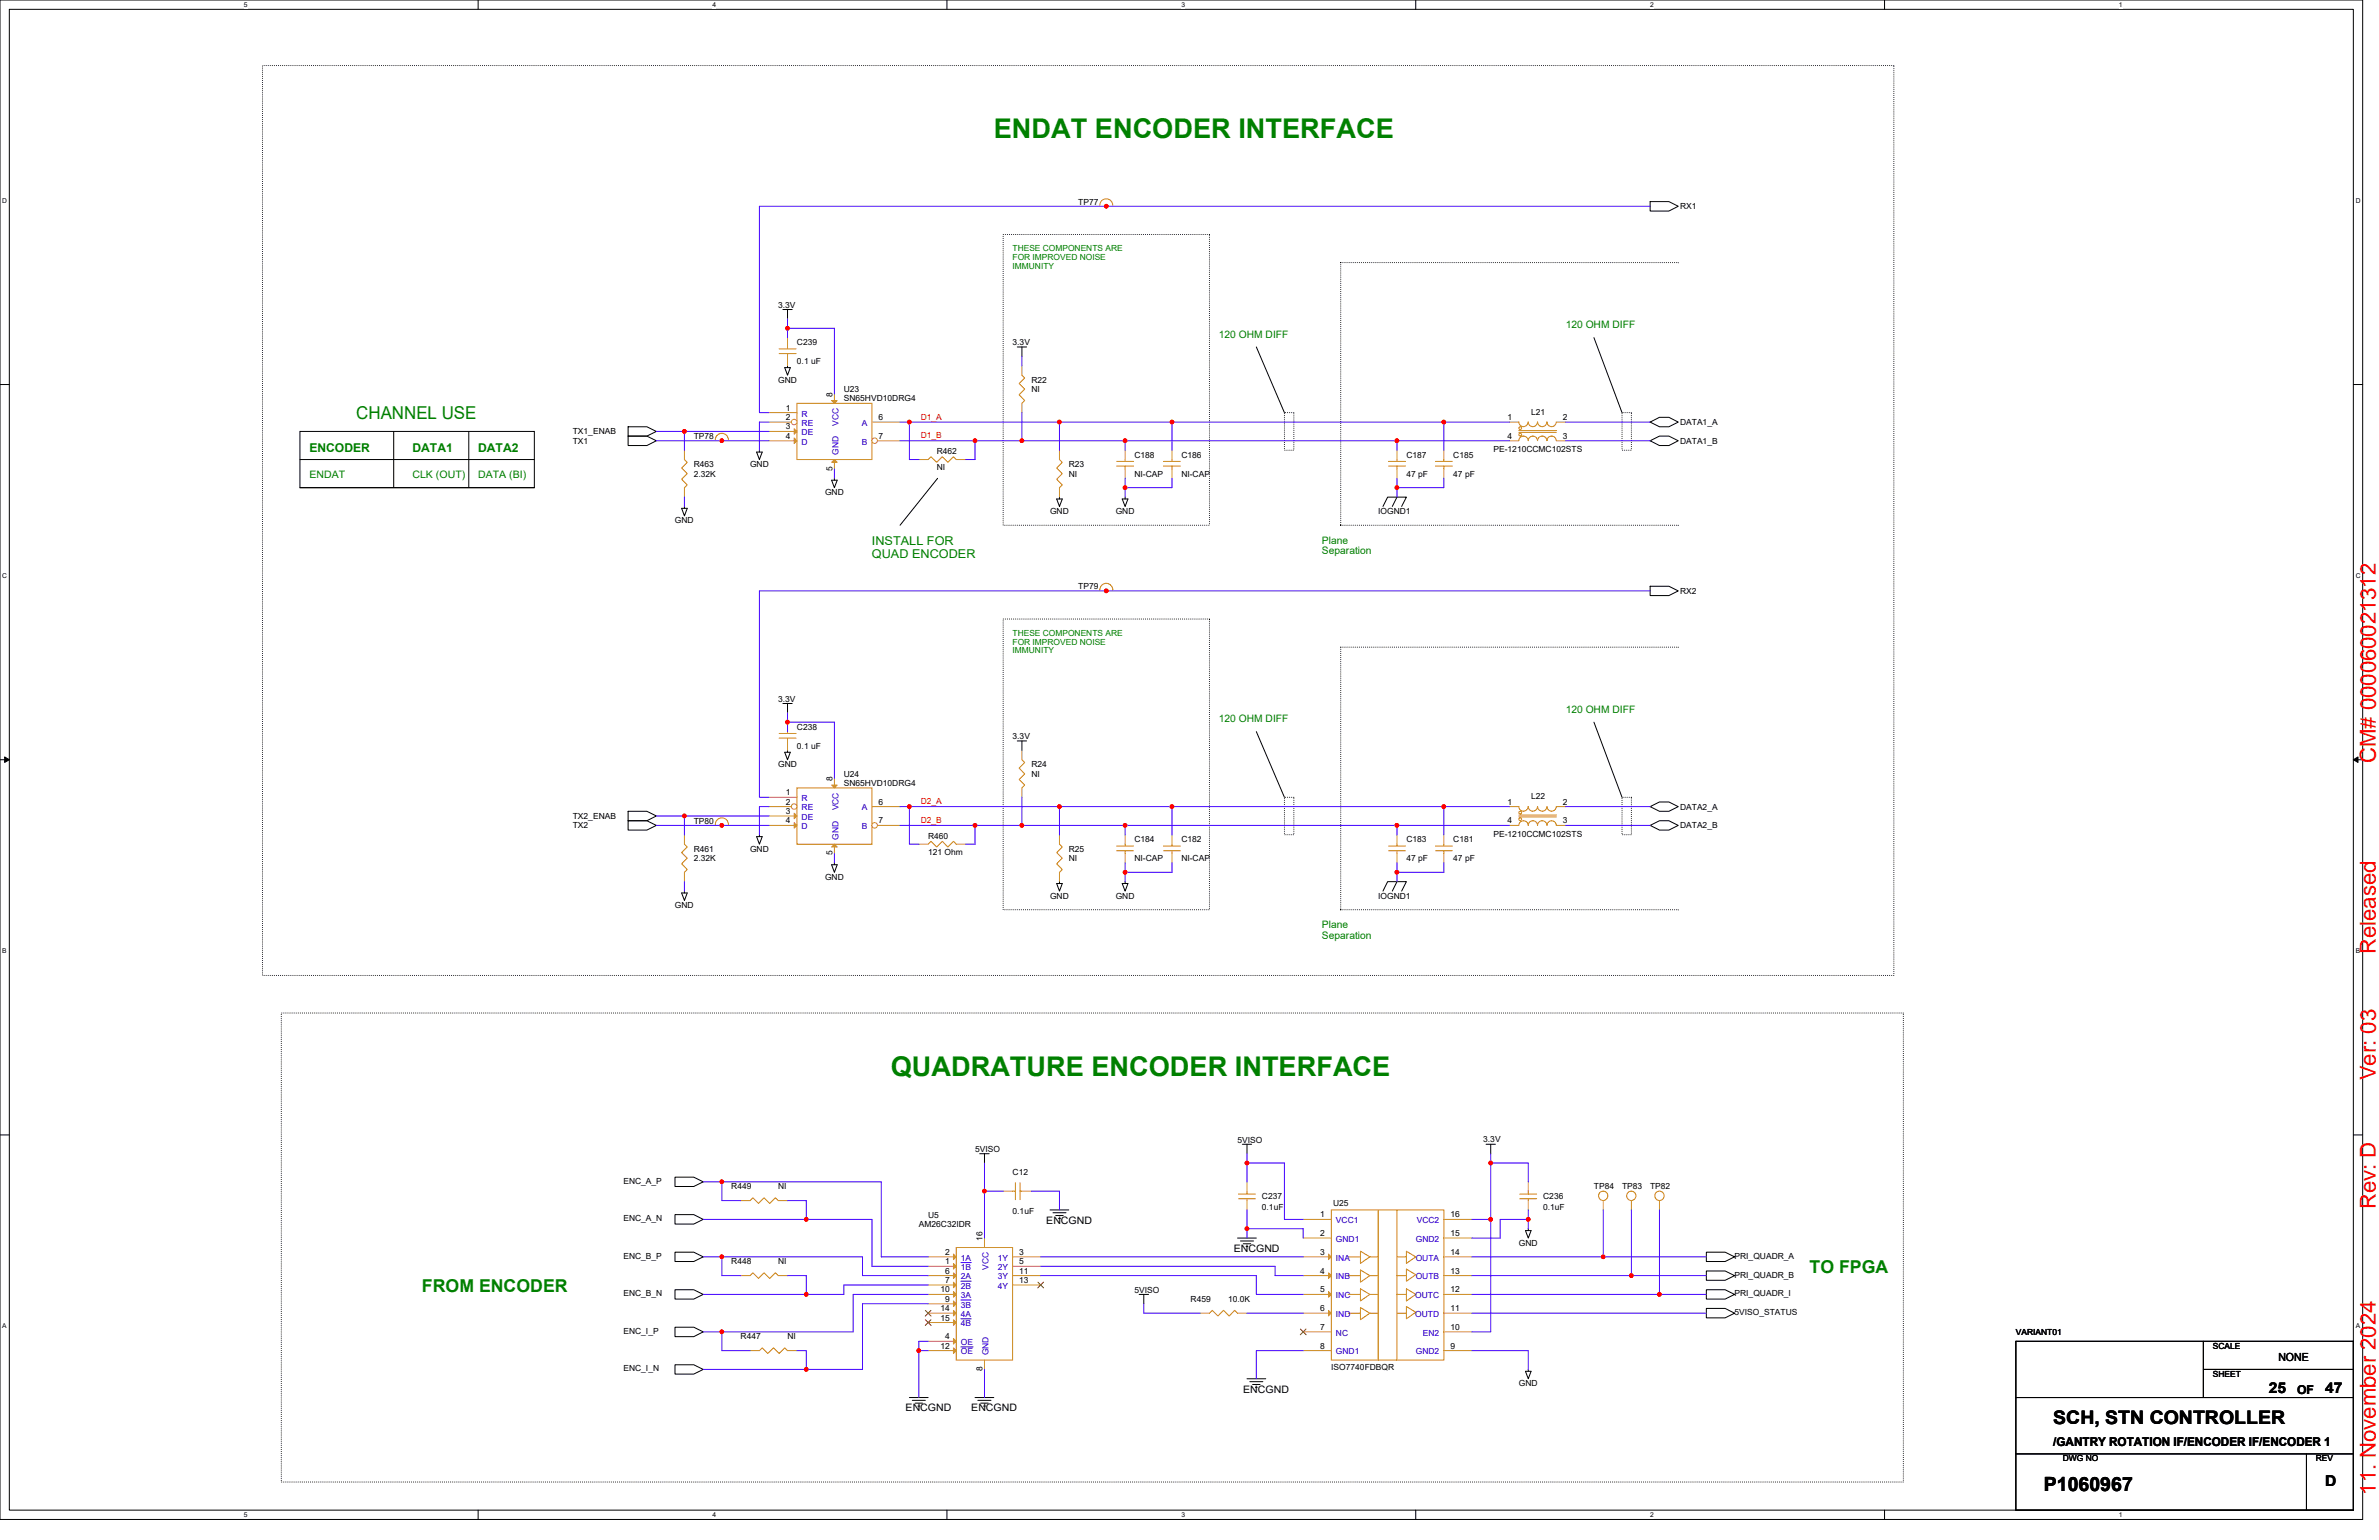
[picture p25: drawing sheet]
<svg xmlns="http://www.w3.org/2000/svg" width="432mm" height="279mm" viewBox="0 0 432 279" stroke-linecap="round" stroke-linejoin="round" font-family="sans-serif">
<defs><g id="words">
<g font-size="4.9" fill="#008000">
<text x="180.4" y="25">ENDAT ENCODER INTERFACE</text>
<text x="161.7" y="195.2">QUADRATURE ENCODER INTERFACE</text>
</g>
<g font-size="4" fill="#f00">
<text x="431.2" y="138.4" transform="rotate(-90 431.2 138.4)">CM# 000060021312</text>
<text x="431.2" y="173.1" transform="rotate(-90 431.2 173.1)">Released</text>
<text x="431.2" y="196" transform="rotate(-90 431.2 196)">Ver: 03</text>
<text x="431.2" y="219.3" transform="rotate(-90 431.2 219.3)">Rev: D</text>
<text x="431.2" y="271.2" transform="rotate(-90 431.2 271.2)">11. November 2024</text>
</g>
<text font-size="3.6" x="371" y="270.5">P1060967</text>
<text font-size="3.4" x="372.7" y="258.4">SCH, STN CONTROLLER</text>
<g font-size="3.2" fill="#008000">
<text x="64.7" y="76.1">CHANNEL USE</text>
<text x="328.4" y="231">TO FPGA</text>
<text x="76.6" y="234.4">FROM ENCODER</text>
</g>
<g font-size="2.7">
<text x="411.8" y="252.7">25</text>
<text x="422" y="252.7">47</text>
<text x="422" y="269.7">D</text>
</g>
<g font-size="2.2" fill="#008000">
<text x="56.2" y="82">ENCODER</text>
<text x="74.9" y="82">DATA1</text>
<text x="86.8" y="82">DATA2</text>
<text x="158.3" y="99">INSTALL FOR</text>
<text x="158.3" y="101.2">QUAD ENCODER</text>
</g>
<g font-size="2.2">
<text x="416.9" y="252.9">OF</text>
<text x="372.7" y="262.4">/GANTRY ROTATION IF/ENCODER IF/ENCODER 1</text>
</g>
<text font-size="2" x="413.5" y="246.9">NONE</text>
<g font-size="1.9" fill="#008000">
<text x="284.2" y="59.5">120 OHM DIFF</text>
<text x="221.2" y="61.2">120 OHM DIFF</text>
<text x="56.2" y="86.8">ENDAT</text>
<text x="74.9" y="86.8">CLK (OUT)</text>
<text x="86.8" y="86.8">DATA (BI)</text>
<text x="239.9" y="98.7">Plane</text>
<text x="239.9" y="100.6">Separation</text>
<text x="221.2" y="131">120 OHM DIFF</text>
<text x="284.2" y="129.3">120 OHM DIFF</text>
<text x="239.9" y="168.4">Plane</text>
<text x="239.9" y="170.4">Separation</text>
</g>
<g font-size="1.9">
<text x="189.9" y="222">ENCGND</text>
<text x="223.9" y="227.2">ENCGND</text>
<text x="164.4" y="256.1">ENCGND</text>
<text x="176.3" y="256.1">ENCGND</text>
<text x="225.7" y="252.7">ENCGND</text>
</g>
<g font-size="1.5">
<text x="195.7" y="37.1">TP77</text>
<text x="304.9" y="38">RX1</text>
<text x="141.2" y="55.8">3.3V</text>
<text x="144.7" y="62.6">C239</text>
<text x="183.8" y="62.6">3.3V</text>
<text x="141.2" y="69.4">GND</text>
<text x="144.7" y="66">0.1 uF</text>
<text x="151.1" y="72" transform="rotate(-90 151.1 72)">8</text>
<text x="153.2" y="71.1">U23</text>
<text x="187.2" y="69.4">R22</text>
<text x="187.2" y="71.1">NI</text>
<text x="142.6" y="76.2">2</text>
<text x="142.6" y="77.9">3</text>
<text x="142.6" y="74.5">1</text>
<text x="153.2" y="72.8">SN65HVD10DRG4</text>
<text x="159.4" y="76.2">6</text>
<text x="273.6" y="76.2">1</text>
<text x="277.9" y="75.2">L21</text>
<text x="283.7" y="76.2">2</text>
<text x="304.9" y="77.1">DATA1_A</text>
<text x="104" y="80.5">TX1</text>
<text x="104" y="78.8">TX1_ENAB</text>
<text x="125.9" y="79.7">TP78</text>
<text x="142.6" y="79.6">4</text>
<text x="159.4" y="79.6">7</text>
<text x="170" y="82.4">R462</text>
<text x="205.9" y="83.1">C188</text>
<text x="214.4" y="83.1">C186</text>
<text x="255.3" y="83.1">C187</text>
<text x="263.8" y="83.1">C185</text>
<text x="271.1" y="82">PE-1210CCMC102STS</text>
<text x="273.6" y="79.6">4</text>
<text x="283.7" y="79.6">3</text>
<text x="304.9" y="80.5">DATA1_B</text>
<text x="125.9" y="84.8">R463</text>
<text x="125.9" y="86.5">2.32K</text>
<text x="136.1" y="84.8">GND</text>
<text x="149.8" y="89.9">GND</text>
<text x="151.1" y="85.4" transform="rotate(-90 151.1 85.4)">5</text>
<text x="170" y="85.3">NI</text>
<text x="194" y="84.8">R23</text>
<text x="194" y="86.5">NI</text>
<text x="205.9" y="86.5">NI-CAP</text>
<text x="214.4" y="86.5">NI-CAP</text>
<text x="255.3" y="86.5">47 pF</text>
<text x="263.8" y="86.5">47 pF</text>
<text x="122.5" y="95">GND</text>
<text x="190.6" y="93.3">GND</text>
<text x="202.5" y="93.3">GND</text>
<text x="250.1" y="93.3">IOGND1</text>
<text x="195.7" y="106.9">TP79</text>
<text x="304.9" y="107.7">RX2</text>
<text x="141.2" y="127.3">3.3V</text>
<text x="144.7" y="132.4">C238</text>
<text x="144.7" y="135.8">0.1 uF</text>
<text x="183.8" y="134.1">3.3V</text>
<text x="141.2" y="139.2">GND</text>
<text x="151.1" y="141.8" transform="rotate(-90 151.1 141.8)">8</text>
<text x="153.2" y="140.9">U24</text>
<text x="153.2" y="142.6">SN65HVD10DRG4</text>
<text x="187.2" y="139.2">R24</text>
<text x="187.2" y="140.9">NI</text>
<text x="104" y="148.6">TX2_ENAB</text>
<text x="125.9" y="149.4">TP80</text>
<text x="142.6" y="146">2</text>
<text x="142.6" y="147.7">3</text>
<text x="142.6" y="149.4">4</text>
<text x="142.6" y="144.3">1</text>
<text x="159.4" y="146">6</text>
<text x="159.4" y="149.4">7</text>
<text x="273.6" y="146">1</text>
<text x="273.6" y="149.4">4</text>
<text x="277.9" y="145">L22</text>
<text x="283.7" y="146">2</text>
<text x="283.7" y="149.4">3</text>
<text x="304.9" y="146.9">DATA2_A</text>
<text x="104" y="150.3">TX2</text>
<text x="125.9" y="154.5">R461</text>
<text x="136.1" y="154.5">GND</text>
<text x="151.1" y="155.2" transform="rotate(-90 151.1 155.2)">5</text>
<text x="168.5" y="152.1">R460</text>
<text x="168.5" y="155">121 Ohm</text>
<text x="194" y="154.5">R25</text>
<text x="205.9" y="152.8">C184</text>
<text x="214.4" y="152.8">C182</text>
<text x="255.3" y="152.8">C183</text>
<text x="263.8" y="152.8">C181</text>
<text x="271.1" y="151.8">PE-1210CCMC102STS</text>
<text x="304.9" y="150.3">DATA2_B</text>
<text x="125.9" y="156.2">2.32K</text>
<text x="149.8" y="159.6">GND</text>
<text x="194" y="156.2">NI</text>
<text x="205.9" y="156.2">NI-CAP</text>
<text x="214.4" y="156.2">NI-CAP</text>
<text x="255.3" y="156.2">47 pF</text>
<text x="263.8" y="156.2">47 pF</text>
<text x="122.5" y="164.7">GND</text>
<text x="190.6" y="163">GND</text>
<text x="202.5" y="163">GND</text>
<text x="250.1" y="163">IOGND1</text>
<text x="177" y="209">5VISO</text>
<text x="224.6" y="207.3">5VISO</text>
<text x="269.2" y="207.1">3.3V</text>
<text x="113.2" y="214.8">ENC_A_P</text>
<text x="132.7" y="215.8">R449</text>
<text x="141.2" y="215.8">NI</text>
<text x="183.8" y="213.2">C12</text>
<text x="289.3" y="215.8">TP84</text>
<text x="294.4" y="215.8">TP83</text>
<text x="299.5" y="215.8">TP82</text>
<text x="113.2" y="221.6">ENC_A_N</text>
<text x="168.5" y="220.9">U5</text>
<text x="183.8" y="220.2">0.1uF</text>
<text x="229" y="217.5">C237</text>
<text x="229" y="219.5">0.1uF</text>
<text x="239.6" y="220.9">1</text>
<text x="242" y="218.9">U25</text>
<text x="263.2" y="220.9">16</text>
<text x="280.1" y="217.5">C236</text>
<text x="280.1" y="219.5">0.1uF</text>
<text x="166.8" y="222.6">AM26C32IDR</text>
<text x="171.5" y="227.7">2</text>
<text x="178.3" y="225.1" transform="rotate(-90 178.3 225.1)">16</text>
<text x="185" y="227.7">3</text>
<text x="239.6" y="224.3">2</text>
<text x="239.6" y="227.7">3</text>
<text x="263.2" y="227.7">14</text>
<text x="263.2" y="224.3">15</text>
<text x="275.7" y="226">GND</text>
<text x="113.2" y="228.4">ENC_B_P</text>
<text x="132.7" y="229.4">R448</text>
<text x="141.2" y="229.4">NI</text>
<text x="171.5" y="231.1">6</text>
<text x="171.5" y="229.4">1</text>
<text x="171.5" y="232.8">7</text>
<text x="185" y="229.4">5</text>
<text x="185" y="231.1">11</text>
<text x="185" y="232.8">13</text>
<text x="239.6" y="231.1">4</text>
<text x="263.2" y="231.1">13</text>
<text x="314.8" y="228.4">PRI_QUADR_A</text>
<text x="314.8" y="231.8">PRI_QUADR_B</text>
<text x="113.2" y="235.2">ENC_B_N</text>
<text x="170.7" y="239.6">15</text>
<text x="170.7" y="234.5">10</text>
<text x="170.7" y="237.9">14</text>
<text x="171.5" y="236.2">9</text>
<text x="205.9" y="234.5">5VISO</text>
<text x="216.1" y="236.2">R459</text>
<text x="222.9" y="236.2">10.0K</text>
<text x="239.6" y="234.5">5</text>
<text x="239.6" y="237.9">6</text>
<text x="263.2" y="237.9">11</text>
<text x="263.2" y="234.5">12</text>
<text x="314.8" y="235.2">PRI_QUADR_I</text>
<text x="314.8" y="238.6">5VISO_STATUS</text>
<text x="113.2" y="242">ENC_I_P</text>
<text x="134.4" y="243">R447</text>
<text x="142.9" y="243">NI</text>
<text x="170.7" y="244.7">12</text>
<text x="171.5" y="243">4</text>
<text x="239.6" y="241.3">7</text>
<text x="239.6" y="244.7">8</text>
<text x="263.2" y="241.3">10</text>
<text x="263.2" y="244.7">9</text>
<text x="365.9" y="242.2">VARIANT01</text>
<text x="401.6" y="244.7">SCALE</text>
<text x="113.2" y="248.8">ENC_I_N</text>
<text x="178.3" y="248.8" transform="rotate(-90 178.3 248.8)">8</text>
<text x="241.6" y="248.5">ISO7740FDBQR</text>
<text x="275.7" y="251.5">GND</text>
<text x="401.6" y="249.8">SHEET</text>
<text x="374.4" y="265.2">DWG NO</text>
<text x="420.3" y="265.2">REV</text>
</g>
<g font-size="1.5" fill="#008000">
<text x="183.8" y="45.6">THESE COMPONENTS ARE</text>
<text x="183.8" y="47.2">FOR IMPROVED NOISE</text>
<text x="183.8" y="48.7">IMMUNITY</text>
<text x="183.8" y="115.4">THESE COMPONENTS ARE</text>
<text x="183.8" y="116.9">FOR IMPROVED NOISE</text>
<text x="183.8" y="118.5">IMMUNITY</text>
</g>
<g font-size="1.5" fill="#00c">
<text x="145.5" y="77.3">RE</text>
<text x="145.5" y="75.6">R</text>
<text x="152.2" y="77.2" transform="rotate(-90 152.2 77.2)">VCC</text>
<text x="156.4" y="77.3">A</text>
<text x="145.5" y="79">DE</text>
<text x="145.5" y="80.7">D</text>
<text x="152.2" y="82.5" transform="rotate(-90 152.2 82.5)">GND</text>
<text x="156.4" y="80.7">B</text>
<text x="145.5" y="147">RE</text>
<text x="145.5" y="148.7">DE</text>
<text x="145.5" y="145.4">R</text>
<text x="152.2" y="147" transform="rotate(-90 152.2 147)">VCC</text>
<text x="156.4" y="147">A</text>
<text x="145.5" y="150.5">D</text>
<text x="152.2" y="152.3" transform="rotate(-90 152.2 152.3)">GND</text>
<text x="156.4" y="150.5">B</text>
<text x="242.5" y="221.9">VCC1</text>
<text x="257.2" y="221.9">VCC2</text>
<text x="242.5" y="225.3">GND1</text>
<text x="257" y="225.3">GND2</text>
<text x="174.4" y="228.7">1A</text>
<text x="174.4" y="230.4">1B</text>
<text x="174.4" y="232.1">2A</text>
<text x="174.4" y="233.8">2B</text>
<text x="179.4" y="230.4" transform="rotate(-90 179.4 230.4)">VCC</text>
<text x="181.1" y="228.7">1Y</text>
<text x="181.1" y="230.4">2Y</text>
<text x="181.1" y="232.1">3Y</text>
<text x="181.1" y="233.8">4Y</text>
<text x="242.5" y="228.7">INA</text>
<text x="242.5" y="232.1">INB</text>
<text x="257" y="232.1">OUTB</text>
<text x="257" y="228.7">OUTA</text>
<text x="174.4" y="235.5">3A</text>
<text x="174.4" y="237.2">3B</text>
<text x="174.4" y="239">4A</text>
<text x="242.5" y="235.5">INC</text>
<text x="242.5" y="239">IND</text>
<text x="256.9" y="239">OUTD</text>
<text x="256.9" y="235.5">OUTC</text>
<text x="174.4" y="240.6">4B</text>
<text x="174.4" y="245.7">OE</text>
<text x="174.4" y="244.1">OE</text>
<text x="179.4" y="245.9" transform="rotate(-90 179.4 245.9)">GND</text>
<text x="242.5" y="242.3">NC</text>
<text x="242.5" y="245.7">GND1</text>
<text x="257" y="245.7">GND2</text>
<text x="258.3" y="242.3">EN2</text>
</g>
<g font-size="1.5" fill="#f00">
<text x="167.1" y="76.1">D1_A</text>
<text x="167.1" y="79.5">D1_B</text>
<text x="167.1" y="149.3">D2_B</text>
<text x="167.1" y="145.9">D2_A</text>
</g>
<g font-size="1.2">
<text x="44.2" y="1.2">5</text>
<text x="129.3" y="1.2">4</text>
<text x="214.4" y="1.2">3</text>
<text x="299.5" y="1.2">2</text>
<text x="384.6" y="1.2">1</text>
<text x=".4" y="36.8">D</text>
<text x="427.6" y="36.8">D</text>
<text x=".4" y="104.9">C</text>
<text x="427.6" y="104.9">C</text>
<text x=".4" y="173">B</text>
<text x="427.6" y="173">B</text>
<text x=".4" y="241">A</text>
<text x="427.6" y="241">A</text>
<text x="44.2" y="275.2">5</text>
<text x="129.3" y="275.2">4</text>
<text x="214.4" y="275.2">3</text>
<text x="299.5" y="275.2">2</text>
<text x="384.6" y="275.2">1</text>
</g>
</g></defs>
<path d="M0 0h428.8v275.7h-428.8zM1.7 1.7h425.4v272.3h-425.4z" fill="none" stroke="#000" stroke-width=".18"/>
<g fill="#fff">
<path d="M44.2 .2h.7v1.3h-.7z"/>
<path d="M44.2 274.2h.7v1.3h-.7z"/>
</g>
<path d="M86.8 0v1.7M86.8 274v1.7" fill="none" stroke="#000" stroke-width=".18"/>
<g fill="#fff">
<path d="M129.3 .2h.7v1.3h-.7z"/>
<path d="M129.3 274.2h.7v1.3h-.7z"/>
</g>
<path d="M171.9 0v1.7M171.9 274v1.7" fill="none" stroke="#000" stroke-width=".18"/>
<g fill="#fff">
<path d="M214.4 .2h.7v1.3h-.7z"/>
<path d="M214.4 274.2h.7v1.3h-.7z"/>
</g>
<path d="M257 0v1.7M257 274v1.7" fill="none" stroke="#000" stroke-width=".18"/>
<g fill="#fff">
<path d="M299.5 .2h.7v1.3h-.7z"/>
<path d="M299.5 274.2h.7v1.3h-.7z"/>
</g>
<path d="M342.1 0v1.7M342.1 274v1.7" fill="none" stroke="#000" stroke-width=".18"/>
<g fill="#fff">
<path d="M384.6 .2h.7v1.3h-.7z"/>
<path d="M384.6 274.2h.7v1.3h-.7z"/>
<path d="M.4 35.7h.9v1.4h-.9z"/>
<path d="M427.6 35.7h.8v1.4h-.8z"/>
<path d="M.4 103.8h.9v1.3h-.9z"/>
<path d="M427.6 103.8h.8v1.3h-.8z"/>
</g>
<path d="M0 69.8h1.7M427.1 69.8h1.7" fill="none" stroke="#000" stroke-width=".18"/>
<g fill="#fff">
<path d="M.4 171.9h.8v1.3h-.8z"/>
<path d="M427.6 171.9h.7v1.3h-.7z"/>
</g>
<path d="M0 137.8h1.7M427.1 137.8h1.7" fill="none" stroke="#000" stroke-width=".18"/>
<path d="M.8 137.3l.9 .5-.9 .5zM427.1 137.8l.9-.5v1z" fill="#000" stroke="#000" stroke-width=".18"/>
<g fill="#fff">
<path d="M.4 239.9h.8v1.4h-.8z"/>
<path d="M427.6 239.9h.7v1.4h-.7z"/>
</g>
<g fill="none" stroke="#000" stroke-width=".18">
<path d="M299.5 36.6h3.4l1.7 .8-1.7 .9h-3.4zM142.1 56.2h1.7M142.9 56.2v1.6M54.4 78.3h42.6v10.2h-42.6zM71.5 78.3v10.2M85.1 78.3v10.2M114 79.1h3.4l1.7 .9-1.7 .8h-3.4zM114 77.4h3.4l1.7 .9-1.7 .8h-3.4zM142.4 66.7h1l-.5 1.4zM142.9 66.4v.3M184.6 62.9h1.7M185.5 62.9v1.8"/>
<path d="M228 62.9l5.1 12M289.3 61.3l5.1 13.6M299.5 76.6l1.7-.9h1.7l1.7 .9-1.7 .8h-1.7zM299.5 80l1.7-.9h1.7l1.7 .9-1.7 .8h-1.7zM54.4 83.4h42.6M54.4 88.5h42.6M123.7 92.2h1l-.5 1.4zM124.2 91.9v.3M137.3 82h1l-.5 1.4zM137.8 81.7v.3M150.9 87.1h1.1l-.6 1.4zM151.4 86.8v.3"/>
<path d="M170.2 86.8l-6.8 8.5M191.8 90.5h1l-.5 1.4zM192.3 90.2v.3M203.7 90.5h1l-.5 1.4zM204.2 90.2v.3M251 91.9l.9-1.7h3.4l-.9 1.7M253.6 90.2l-.9 1.7M299.5 106.4h3.4l1.7 .8-1.7 .9h-3.4zM142.1 127.6h1.7M142.4 136.5h1l-.5 1.3zM142.9 127.6v1.7M142.9 136.1v.4"/>
<path d="M184.6 134.4h1.7M185.5 134.4v1.7M228 132.7l5.1 12M289.3 131l5.1 13.7M114 148.9h3.4l1.7 .9-1.7 .8h-3.4zM114 147.2h3.4l1.7 .8-1.7 .9h-3.4zM137.3 151.8h1l-.5 1.4zM137.8 151.4v.4M150.9 156.9h1.1l-.6 1.4zM151.4 156.5v.4M192.3 160v.3M204.2 160v.3"/>
<path d="M253.6 160l-.9 1.7M299.5 146.3l1.7-.8h1.7l1.7 .8-1.7 .9h-1.7zM299.5 149.8l1.7-.9h1.7l1.7 .9-1.7 .8h-1.7zM123.7 162h1l-.5 1.4zM124.2 161.7v.3M191.8 160.3h1l-.5 1.4zM203.7 160.3h1l-.5 1.4zM251 161.7l.9-1.7h3.4l-.9 1.7M0 205.9h1.7M122.5 213.6h3.4l1.7 .8-1.7 .9h-3.4zM177.8 209.3h1.7M178.7 209.3v1.7"/>
<path d="M190.6 219.5h3.4M225.5 207.6h1.7M226.3 207.6v1.7M269.7 207.6h1.7M270.6 207.6v1.7M427.1 205.9h1.7M122.5 220.4h3.4l1.7 .8-1.7 .9h-3.4zM122.5 227.2h3.4l1.7 .8-1.7 .9h-3.4zM122.5 234h3.4l1.7 .8-1.7 .9h-3.4zM191.1 220h2.4M191.6 220.5h1.4M192.1 221.1h.4"/>
<path d="M206.8 234.8h1.7M207.6 234.8v1.7M224.6 224.6h3.4M225.1 225.1h2.4M225.7 225.7h1.3M226.2 226.2h.3M276.9 223.3h1l-.5 1.3zM277.4 222.9v.4M309.7 227.2h3.4l1.7 .8-1.7 .9h-3.4zM309.7 230.6h3.4l1.7 .8-1.7 .9h-3.4zM309.7 234h3.4l1.7 .8-1.7 .9h-3.4zM309.7 237.4h3.4l1.7 .9-1.7 .8h-3.4z"/>
<path d="M122.5 240.8h3.4l1.7 .8-1.7 .9h-3.4zM122.5 247.6h3.4l1.7 .9-1.7 .8h-3.4zM165.1 253.6h3.4M165.6 254.1h2.4M166.1 254.6h1.3M166.6 255.1h.3M177 253.6h3.4M177.5 254.1h2.4M178 254.6h1.4M178.5 255.1h.4M226.3 250.1h3.4M226.8 250.7h2.4"/>
<path d="M227.4 251.2h1.3M227.9 251.7h.3M276.9 248.8h1l-.5 1.3zM277.4 248.5v.3M365.9 253.6h61.2M365.9 243.4h61.2v30.6h-61.2zM399.9 243.4v10.2M399.9 248.5h27.2M365.9 263.8h61.2M418.6 263.8v10.2"/>
</g>
<g fill="none" stroke="#000" stroke-width=".18" stroke-dasharray="0 .3">
<path d="M47.6 11.9h296.1v165.1h-296.1zM182.1 42.5h37.4v52.8h-37.4zM243.4 47.6h61.2M243.4 47.6v47.7M304.6 47.6h.1M233.1 74.9h1.7v6.8h-1.7zM294.4 74.9h1.7v6.8h-1.7zM243.4 95.3h61.2M243.4 95.3h.1M304.6 95.3h.1M182.1 112.3h37.4v52.8h-37.4zM243.4 117.4v47.7"/>
<path d="M243.4 117.4h61.2M304.6 117.4h.1M233.1 144.7h1.7v6.7h-1.7zM294.4 144.7h1.7v6.7h-1.7zM243.4 165.1h.1M243.4 165.1h61.2M304.6 165.1h.1M51.1 183.8h294.4v85.1h-294.4z"/>
</g>
<g fill="none" stroke="#cc8006" stroke-width=".18">
<path d="M199.6 37.2a1.17 1.17 0 0 1 1.2-1.1 1.17 1.17 0 0 1 1.2 1.1M129.8 79.8a1.19 1.19 0 0 1 1.2-1.2 1.19 1.19 0 0 1 1.2 1.2M275.7 78.4h6.8M275.7 78.1h6.8M275.7 77.5h.4v.3h-.4zM275.7 78.7h.4v.3h-.4zM282.5 76.6a.84 .84 0 0 1-.9 .8 .84 .84 0 0 1-.8-.8 .86 .86 0 0 1-.9 .8 .86 .86 0 0 1-.8-.8 .85 .85 0 0 1-.9 .8 .85 .85 0 0 1-.8-.8 .86 .86 0 0 1-.9 .8 .86 .86 0 0 1-.8-.8M282.5 79.9a.85 .85 0 0 0-.9-.8 .85 .85 0 0 0-.8 .8 .86 .86 0 0 0-.9-.8 .86 .86 0 0 0-.8 .8 .85 .85 0 0 0-.9-.8 .85 .85 0 0 0-.8 .8 .85 .85 0 0 0-.9-.8 .85 .85 0 0 0-.8 .8M168.5 83.4l.5-.5 1 1 1-1 1 1 1.1-1 .5 .5M252 84.6h3.1M252 83.7h3.1M253.6 83.4v.3"/>
<path d="M253.6 84.6v.5M199.6 107a1.17 1.17 0 0 1 1.2-1.2 1.17 1.17 0 0 1 1.2 1.2M141.4 133.9h3.1M141.4 133.1h3.1M142.9 132.7v.4M142.9 133.9v.5M124.2 153.2l.5 .5-1 1 1 1-1 1 1 1.1-.5 .5M144.7 142.9h13.6v10.3h-13.6zM202.7 154.3h3M202.7 153.5h3M204.2 153.2v.3M204.2 154.3v.6"/>
<path d="M211.2 154.3h3M211.2 153.5h3M212.7 153.2v.3M212.7 154.3v.6M252 154.3h3.1M252 153.5h3.1M253.6 153.2v.3M253.6 154.3v.6M260.5 154.3h3.1M260.5 153.5h3.1M262.1 153.2v.3M262.1 154.3v.6"/>
<path d="M136.1 217.8l.6-.5 1 1 1-1 1 1 1-1 .5 .5M183.8 216.1h.5M184.3 214.6v3.1M185.1 214.6v3.1M185.1 216.1h.4M224.8 216.6h3.1M224.8 217.5h3.1M226.3 217.5v.3M226.3 216.1v.5M241.6 219.5h20.5v27.3h-20.5zM250.1 219.5v27.3M253.6 219.5v27.3"/>
<path d="M275.8 216.6h3.1M275.8 217.5h3.1M277.4 217.5v.3M277.4 216.1v.5M173.6 226.3h10.2v20.5h-10.2zM219.5 238.3l.5-.6 1.1 1.1 1-1.1 1 1.1 1-1.1 .5 .6M244.7 228h2.2M244.7 231.4h2.2M244.7 234.8h2.2M244.7 238.3h2.2M246.9 227l1.7 1-1.7 1.2zM246.9 230.4l1.7 1-1.7 1.2z"/>
<path d="M246.9 233.8l1.7 1-1.7 1.2zM246.9 237.2l1.7 1.1-1.7 1.1zM248.6 228h1.5M248.6 231.4h1.5M248.6 234.8h1.5M248.6 238.3h1.5M253.6 231.4h1.7M253.6 228h1.7M253.6 238.3h1.7M253.6 234.8h1.7M255.3 230.3l1.7 1-1.7 1.2zM255.3 227l1.7 1-1.7 1.2z"/>
<path d="M255.3 237l1.7 1.1-1.7 1.2zM255.3 233.8l1.7 1-1.7 1.2zM137.8 245l.5-.5 1.1 1.1 1-1.1 1 1.1 1-1.1 .5 .5"/>
<circle cx="291" cy="217" r=".84"/>
<circle cx="296.1" cy="217" r=".84"/>
<circle cx="301.2" cy="217" r=".85"/>
</g>
<g fill="none" stroke="#a84" stroke-width=".18">
<path d="M200.8 37.4h.1M131 80h.1M274 76.6h1.7M274 80h1.7M282.5 76.6h1.7M282.5 80h1.7M166.8 83.4h1.7M173.6 83.4h1.7M253.6 81.7v1.7M253.6 85.1v1.7M200.8 107.2h.1M142.9 131v1.7"/>
<path d="M142.9 134.4v1.7M124.2 151.4v1.8M124.2 158.3v1.7M151.4 141.2v1.7M158.3 146.3h5.1M204.2 151.4v1.8M204.2 154.9v1.6M212.7 151.4v1.8M212.7 154.9v1.6M253.6 151.4v1.8M253.6 154.9v1.6M262.1 151.4v1.8"/>
<path d="M262.1 154.9v1.6M134.4 217.8h1.7M141.2 217.8h1.7M182.1 216.1h1.7M185.5 216.1h1.7M226.3 217.8v1.7M226.3 214.4v1.7M277.4 217.8v1.7M277.4 214.4v1.7M291 217.8v1.7M296.1 217.8v1.7M301.2 217.8v1.7"/>
<path d="M168.5 228h5.1M168.5 229.7h5.1M168.5 231.4h5.1M168.5 233.1h5.1M168.5 234.8h5.1M168.5 236.5h5.1M168.5 238.3h5.1M168.5 239.9h5.1M178.7 224.6v1.7M183.8 228h5.1M183.8 229.7h5.1M183.8 231.4h5.1"/>
<path d="M183.8 233.1h5.1M217.8 238.3h1.7M224.6 238.3h1.7M236.5 221.2h5.1M236.5 224.6h5.1M236.5 228h5.1M236.5 231.4h5.1M236.5 234.8h5.1M236.5 238.3h5.1M262.1 238.3h5.1M262.1 234.8h5.1M262.1 231.4h5.1"/>
<path d="M262.1 228h5.1M262.1 224.6h5.1M262.1 221.2h5.1M136.1 245h1.7M142.9 245h1.8M168.5 245h5.1M168.5 243.4h5.1M178.7 246.8v1.7M236.5 241.6h5.1M236.5 245h5.1M262.1 245h5.1M262.1 241.6h5.1"/>
</g>
<path d="M168 237.7l1 1.1M168 239.4l1 1.1M169 237.7l-1.1 1.1M169 239.4l-1.1 1.1M188.4 232.6l1 1.1M189.4 232.6l-1 1.1M236 241.1l1.1 1.1M237 241.1l-1 1.1" fill="none" stroke="#804000" stroke-width=".18"/>
<g fill="#a84" stroke="#a84" stroke-width=".18">
<path d="M173.1 227.5l.5 .5-.5 .5z"/>
<path d="M173.1 229.2l.5 .5-.5 .6z"/>
<path d="M173.1 230.9l.5 .5-.5 .5z"/>
<path d="M173.1 232.6l.5 .5-.5 .5z"/>
<path d="M173.1 234.3l.5 .5-.5 .6z"/>
<path d="M173.1 236l.5 .5-.5 .5z"/>
<path d="M173.1 237.7l.5 .6-.5 .5z"/>
<path d="M173.1 239.4l.5 .5-.5 .6z"/>
<path d="M173.1 244.5l.5 .5-.5 .6z"/>
<path d="M173.1 242.8l.5 .6-.5 .5z"/>
<path d="M241.1 227.5l.5 .5-.5 .5z"/>
<path d="M241.1 230.9l.5 .5-.5 .5z"/>
<path d="M241.1 234.3l.5 .5-.5 .6z"/>
<path d="M241.1 237.7l.5 .6-.5 .5z"/>
<path d="M150.9 142.4h1.1l-.6 .5z"/>
</g>
<path d="M174.4 229.1h1.9M174.4 232.5h1.9M174.4 235.9h1.9M174.4 239.3h1.9M174.4 244.4h2.2" fill="none" stroke="#00c" stroke-width=".18"/>
<circle cx="158.8" cy="149.7" r=".5" fill="#fff" stroke="#a84" stroke-width=".18"/>
<path d="M151.4 153.2v1.7M159.3 149.8h4.1" fill="none" stroke="#a84" stroke-width=".18"/>
<path d="M150.9 153.7l.5-.5 .6 .5z" fill="#a84" stroke="#a84" stroke-width=".18"/>
<circle cx="144.1" cy="146.3" r=".5" fill="#fff" stroke="#a84" stroke-width=".18"/>
<g fill="none" stroke="#a84" stroke-width=".18">
<path d="M151.4 71.5v1.7M158.3 76.6h5.1M124.2 81.7v1.7M124.2 88.5v1.7M212.7 81.7v1.7M212.7 85.1v1.7M262.1 81.7v1.7M262.1 85.1v1.7M139.5 146.3h4.1M139.5 148h5.2M139.5 149.8h5.2M139.5 144.7h5.2"/>
<path d="M134.4 231.4h1.7M141.2 231.4h1.7"/>
</g>
<g fill="#a84" stroke="#a84" stroke-width=".18">
<path d="M144.1 147.5l.6 .5-.6 .5z"/>
<path d="M144.1 149.2l.6 .6-.6 .5z"/>
<path d="M150.9 72.7h1.1l-.6 .5z"/>
</g>
<path d="M144.7 73.2h13.6v10.2h-13.6zM124.2 83.4l.5 .5-1 1 1 1-1 1.1 1 1-.5 .5M211.2 84.6h3M211.2 83.7h3M212.7 83.4v.3M212.7 84.6v.5M260.5 84.6h3.1M260.5 83.7h3.1M262.1 83.4v.3M262.1 84.6v.5M136.1 231.4l.6-.5 1 1 1-1 1 1 1-1 .5 .5" fill="none" stroke="#cc8006" stroke-width=".18"/>
<circle cx="158.8" cy="80" r=".5" fill="#fff" stroke="#a84" stroke-width=".18"/>
<path d="M159.3 80h4.1M151.4 83.4v1.7" fill="none" stroke="#a84" stroke-width=".18"/>
<path d="M150.9 83.9l.5-.5 .6 .5z" fill="#a84" stroke="#a84" stroke-width=".18"/>
<circle cx="144.1" cy="76.6" r=".5" fill="#fff" stroke="#a84" stroke-width=".18"/>
<g fill="none" stroke="#a84" stroke-width=".18">
<path d="M139.5 76.6h4.1M139.5 78.3h5.2M139.5 80h5.2M139.5 74.9h5.2M142.9 61.3v1.6M142.9 64.7v1.7M185.5 66.4v1.7M185.5 73.2v1.7M192.3 81.7v1.7M192.3 88.5v1.7M204.2 81.7v1.7M204.2 85.1v1.7"/>
<path d="M185.5 136.1v1.7M131 149.8h.1M166.8 153.2h1.7M173.6 153.2h1.7M185.5 142.9v1.8M192.3 151.4v1.8M192.3 158.3v1.7M274 146.3h1.7M274 149.8h1.7M282.5 146.3h1.7M282.5 149.8h1.7"/>
</g>
<g fill="#a84" stroke="#a84" stroke-width=".18">
<path d="M144.1 77.8l.6 .5-.6 .5z"/>
<path d="M144.1 79.5l.6 .5-.6 .5z"/>
</g>
<g fill="none" stroke="#cc8006" stroke-width=".18">
<path d="M141.4 64.2h3.1M141.4 63.3h3.1M142.9 62.9v.4M142.9 64.2v.5M185.5 68.1l.5 .5-1 1 1 1-1 1 1 1.1-.5 .5M192.3 83.4l.5 .5-1 1 1 1-1 1.1 1 1-.5 .5M202.7 84.6h3M202.7 83.7h3M204.2 83.4v.3M204.2 84.6v.5M185.5 137.8l.5 .5-1 1.1 1 1-1 1 1 1-.5 .5M129.8 149.6a1.19 1.19 0 0 1 1.2-1.2 1.19 1.19 0 0 1 1.2 1.2"/>
<path d="M168.5 153.2l.5-.6 1 1.1 1-1.1 1 1.1 1.1-1.1 .5 .6M192.3 153.2l.5 .5-1 1 1 1-1 1 1 1.1-.5 .5M275.7 148.2h6.8M275.7 147.9h6.8M275.7 147.3h.4v.3h-.4zM282.5 146.3a.84 .84 0 0 1-.9 .9 .84 .84 0 0 1-.8-.9 .86 .86 0 0 1-.9 .9 .86 .86 0 0 1-.8-.9 .85 .85 0 0 1-.9 .9 .85 .85 0 0 1-.8-.9 .86 .86 0 0 1-.9 .9 .86 .86 0 0 1-.8-.9M282.5 149.7a.85 .85 0 0 0-.9-.8 .85 .85 0 0 0-.8 .8 .86 .86 0 0 0-.9-.8 .86 .86 0 0 0-.8 .8 .85 .85 0 0 0-.9-.8 .85 .85 0 0 0-.8 .8 .85 .85 0 0 0-.9-.8 .85 .85 0 0 0-.8 .8"/>
<circle cx="275.9" cy="148.6" r=".25"/>
</g>
<g fill="none" stroke="#4200ff" stroke-width=".18">
<path d="M299.5 37.4h-161.7v37.5h1.7M142.9 59.6h8.5v11.9M142.9 57.8v1.8M142.9 59.6v1.7M119.1 80h20.4M119.1 78.3h5.1v3.4M124.2 78.3h15.3M139.5 76.6h-1.7v5.1M163.4 80h13.6M163.4 76.6h1.7M165.1 76.6h27.2v5.1M165.1 76.6v6.8h1.7"/>
<path d="M177 80v3.4h-1.7M177 80h8.5M185.5 80h18.7M185.5 74.9v5.1M185.5 64.7v1.7M192.3 76.6h20.4M204.2 80h49.4v1.7M204.2 80v1.7M212.7 76.6h49.4M212.7 76.6v5.1M253.6 80h20.4M262.1 76.6v5.1"/>
<path d="M262.1 76.6h11.9M284.2 76.6h15.3M284.2 80h15.3M124.2 90.2v1.7M151.4 85.1v1.7M204.2 88.5v1.7M204.2 86.8v1.7M212.7 86.8v1.7h-8.5M253.6 86.8v3.4M262.1 86.8v1.7h-8.5M299.5 107.2h-161.7v37.5h1.7M142.9 131h8.5v10.2"/>
<path d="M142.9 131v1.7M142.9 129.3v1.7M119.1 149.8h20.4M119.1 148h5.1v3.4M124.2 148h15.3M124.2 160v1.7M139.5 146.3h-1.7v5.1M151.4 154.9v1.6M163.4 146.3h1.7v6.9h1.7M163.4 149.8h13.6v3.4h-1.7M165.1 146.3h27.2v5.1M177 149.8h8.5"/>
<path d="M185.5 149.8h18.7v1.6M185.5 144.7v5.1M192.3 146.3h20.4M204.2 149.8h49.4M204.2 156.5v3.5M212.7 146.3h49.4M212.7 146.3v5.1M212.7 156.5v1.8h-8.5M253.6 156.5v1.8M253.6 158.3v1.7M253.6 149.8v1.6M253.6 149.8h20.4"/>
<path d="M262.1 156.5v1.8h-8.5M262.1 146.3v5.1M262.1 146.3h11.9M284.2 146.3h15.3M284.2 149.8h15.3M127.6 214.4h3.4M131 214.4v3.4h3.4M131 214.4h29v13.6h8.5M142.9 217.8h3.4v3.4M178.7 211v5.1M178.7 216.1v8.5M178.7 216.1h3.4"/>
<path d="M187.2 216.1h5.1v3.4M226.3 209.3v1.7M226.3 211v3.4M226.3 219.5v3.4M226.3 211h6.8v10.2h3.4M270.6 209.3v1.7M270.6 211v10.2M270.6 211h6.8v3.4M277.4 219.5v1.7M291 219.5v8.5h18.7M296.1 219.5v11.9h13.6M301.2 219.5v15.3h8.5"/>
<path d="M127.6 228h3.4M127.6 221.2h18.7M127.6 234.8h18.7M131 228v3.4h3.4M131 228h25.5v3.4h12M142.9 231.4h3.4v3.4M146.3 221.2h12v8.5h10.2M168.5 233.1h-15.3v1.7h-6.9M168.5 234.8h-13.6v6.8h-23.9M168.5 236.5h-12v12h-10.2M188.9 229.7h42.5v1.7h5.1M188.9 228h47.6"/>
<path d="M188.9 231.4h39.1v3.4h8.5M207.6 236.5v1.8h10.2M226.3 222.9h10.2v1.7M226.3 222.9v1.7M226.3 238.3h10.2M267.2 221.2h3.4M267.2 228h23.8M267.2 231.4h28.9M267.2 234.8h34M267.2 238.3h42.5M270.6 221.2v20.4h-3.4M277.4 221.2h-5.1v3.4h-5.1"/>
<path d="M277.4 221.2v1.7M127.6 241.6h3.4M127.6 248.5h18.7M131 241.6v3.4h5.1M144.7 245h1.6v3.5M166.8 245v8.6M166.8 245h1.7M168.5 243.4h-1.7v1.6M178.7 248.5v5.1M236.5 245h-8.5v5.1M267.2 245h10.2v3.5"/>
</g>
<g fill="#f00" stroke="#f00" stroke-width=".18">
<circle cx="142.9" cy="131" r=".33"/>
<circle cx="204.2" cy="158.3" r=".33"/>
<circle cx="131" cy="149.7" r=".33"/>
<circle cx="124.2" cy="148" r=".33"/>
<circle cx="177" cy="149.7" r=".33"/>
<circle cx="192.3" cy="146.3" r=".33"/>
<circle cx="165" cy="146.3" r=".33"/>
<circle cx="185.5" cy="149.7" r=".33"/>
<circle cx="200.8" cy="107.2" r=".33"/>
<circle cx="253.5" cy="158.3" r=".33"/>
<circle cx="253.5" cy="149.7" r=".33"/>
<circle cx="204.2" cy="149.7" r=".33"/>
<circle cx="262.1" cy="146.3" r=".33"/>
<circle cx="212.7" cy="146.3" r=".33"/>
<circle cx="204.2" cy="88.5" r=".33"/>
<circle cx="131" cy="80" r=".33"/>
<circle cx="124.2" cy="78.3" r=".33"/>
<circle cx="262.1" cy="76.6" r=".33"/>
<circle cx="212.7" cy="76.6" r=".33"/>
<circle cx="177" cy="80" r=".33"/>
<circle cx="192.3" cy="76.6" r=".33"/>
<circle cx="165" cy="76.6" r=".33"/>
<circle cx="185.5" cy="80" r=".33"/>
<circle cx="200.8" cy="37.4" r=".33"/>
<circle cx="253.5" cy="88.5" r=".33"/>
<circle cx="253.5" cy="80" r=".33"/>
<circle cx="204.2" cy="80" r=".33"/>
<circle cx="226.3" cy="211" r=".33"/>
<circle cx="270.6" cy="211" r=".33"/>
<circle cx="131" cy="214.4" r=".33"/>
<circle cx="178.7" cy="216.1" r=".33"/>
<circle cx="226.3" cy="222.9" r=".33"/>
<circle cx="146.3" cy="221.2" r=".33"/>
<circle cx="270.6" cy="221.2" r=".33"/>
<circle cx="277.4" cy="221.2" r=".33"/>
<circle cx="131" cy="228" r=".33"/>
<circle cx="291" cy="228" r=".33"/>
<circle cx="296.1" cy="231.4" r=".33"/>
<circle cx="146.3" cy="234.8" r=".33"/>
<circle cx="301.2" cy="234.8" r=".33"/>
<circle cx="131" cy="241.6" r=".33"/>
<circle cx="166.8" cy="245" r=".33"/>
<circle cx="146.3" cy="248.4" r=".33"/>
<circle cx="142.9" cy="59.6" r=".33"/>
</g>
<use href="#words"/>
</svg>
